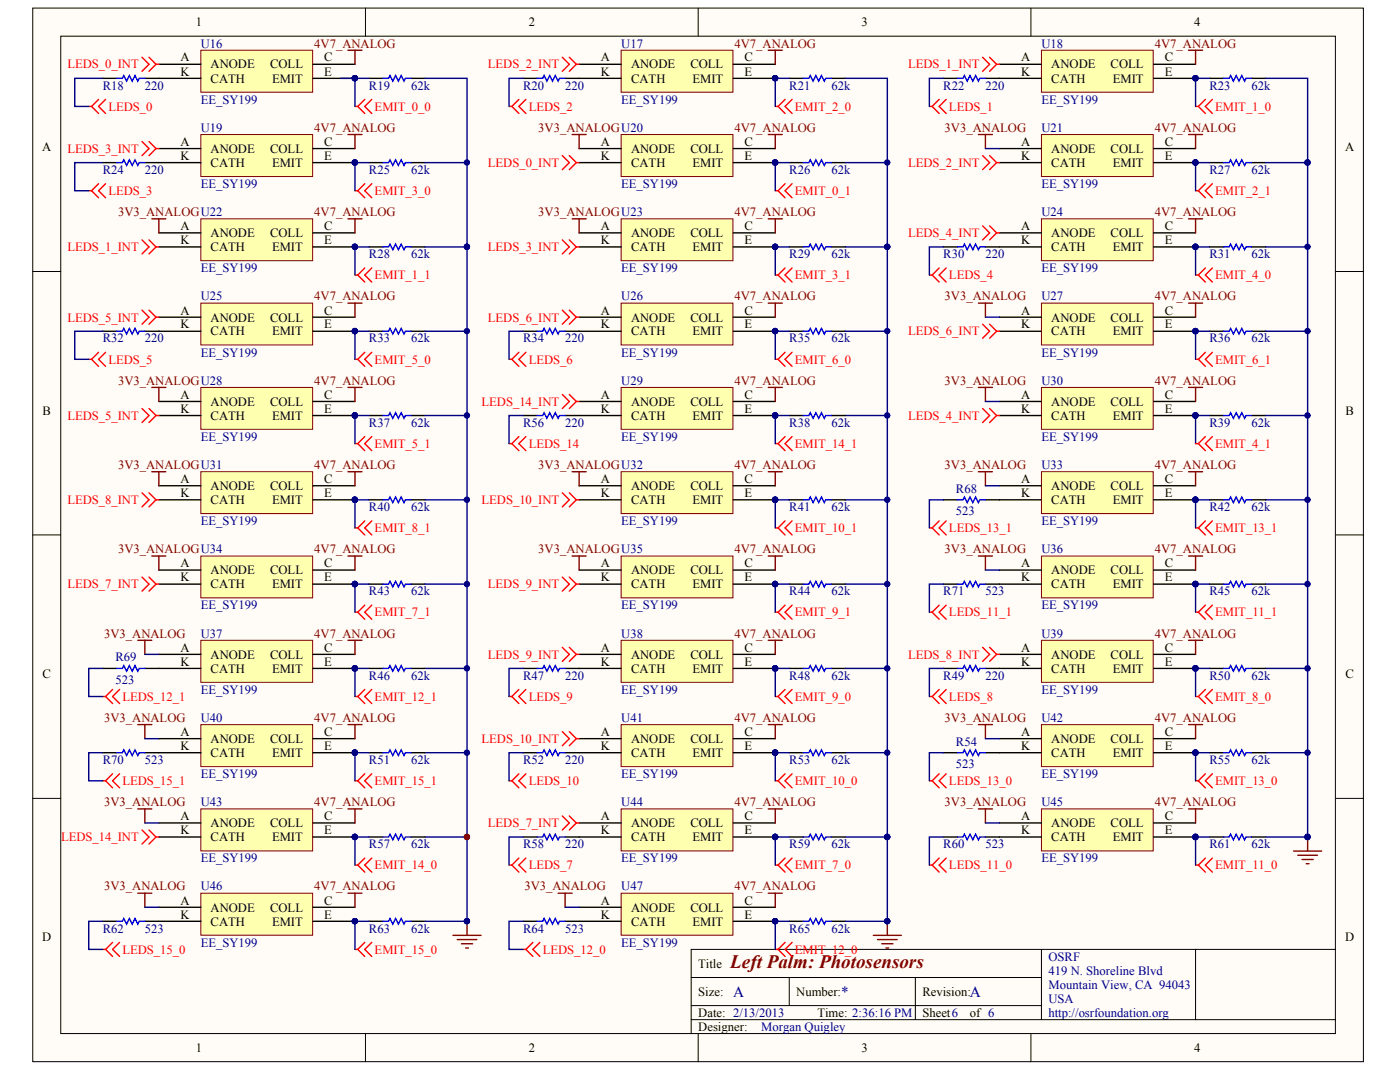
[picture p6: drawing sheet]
<svg xmlns="http://www.w3.org/2000/svg" width="271mm" height="207mm" viewBox="0 0 271 207" stroke-linecap="round" stroke-linejoin="round" font-family="sans-serif">
<defs><g id="words">
<text font-size="3.7" fill="#800000" x="141.3" y="187.1">Left Palm: Photosensors</text>
<g font-size="3" fill="#000080">
<text x="141.9" y="192.7">A</text>
<text x="162.8" y="192.7">*</text>
<text x="187.7" y="192.7">A</text>
</g>
<g font-size="2.4">
<text x="37.9" y="5.1">1</text>
<text x="102.3" y="5.1">2</text>
<text x="166.7" y="5.1">3</text>
<text x="231.1" y="5.1">4</text>
<text x="34.9" y="11.9">A</text>
<text x="62.7" y="11.9">C</text>
<text x="116.3" y="11.9">A</text>
<text x="144.1" y="11.9">C</text>
<text x="197.6" y="11.9">A</text>
<text x="225.4" y="11.9">C</text>
<text x="34.9" y="14.6">K</text>
<text x="40.7" y="16">CATH</text>
<text x="40.7" y="13.2">ANODE</text>
<text x="52.3" y="13.2">COLL</text>
<text x="52.7" y="16">EMIT</text>
<text x="62.7" y="14.6">E</text>
<text x="116.3" y="14.6">K</text>
<text x="122.1" y="16">CATH</text>
<text x="122.1" y="13.2">ANODE</text>
<text x="133.6" y="13.2">COLL</text>
<text x="134" y="16">EMIT</text>
<text x="144.1" y="14.6">E</text>
<text x="197.6" y="14.6">K</text>
<text x="203.5" y="16">CATH</text>
<text x="203.5" y="13.2">ANODE</text>
<text x="214.9" y="13.2">COLL</text>
<text x="215.4" y="16">EMIT</text>
<text x="225.4" y="14.6">E</text>
<text x="8.1" y="29.2">A</text>
<text x="34.9" y="28.2">A</text>
<text x="40.7" y="29.6">ANODE</text>
<text x="52.3" y="29.6">COLL</text>
<text x="62.7" y="28.2">C</text>
<text x="116.3" y="28.2">A</text>
<text x="122.1" y="29.6">ANODE</text>
<text x="133.6" y="29.6">COLL</text>
<text x="144.1" y="28.2">C</text>
<text x="197.6" y="28.2">A</text>
<text x="203.5" y="29.6">ANODE</text>
<text x="214.9" y="29.6">COLL</text>
<text x="225.4" y="28.2">C</text>
<text x="260.3" y="29.2">A</text>
<text x="34.9" y="30.9">K</text>
<text x="40.7" y="32.3">CATH</text>
<text x="52.7" y="32.3">EMIT</text>
<text x="62.7" y="30.9">E</text>
<text x="116.3" y="30.9">K</text>
<text x="122.1" y="32.3">CATH</text>
<text x="134" y="32.3">EMIT</text>
<text x="144.1" y="30.9">E</text>
<text x="197.6" y="30.9">K</text>
<text x="203.5" y="32.3">CATH</text>
<text x="215.4" y="32.3">EMIT</text>
<text x="225.4" y="30.9">E</text>
<text x="34.9" y="47.2">K</text>
<text x="34.9" y="44.5">A</text>
<text x="40.7" y="45.9">ANODE</text>
<text x="52.3" y="45.9">COLL</text>
<text x="62.7" y="47.2">E</text>
<text x="62.7" y="44.5">C</text>
<text x="116.3" y="47.2">K</text>
<text x="116.3" y="44.5">A</text>
<text x="122.1" y="45.9">ANODE</text>
<text x="133.6" y="45.9">COLL</text>
<text x="144.1" y="47.2">E</text>
<text x="144.1" y="44.5">C</text>
<text x="197.6" y="47.2">K</text>
<text x="197.6" y="44.5">A</text>
<text x="203.5" y="45.9">ANODE</text>
<text x="214.9" y="45.9">COLL</text>
<text x="225.4" y="47.2">E</text>
<text x="225.4" y="44.5">C</text>
<text x="40.7" y="48.6">CATH</text>
<text x="52.7" y="48.6">EMIT</text>
<text x="122.1" y="48.6">CATH</text>
<text x="134" y="48.6">EMIT</text>
<text x="203.5" y="48.6">CATH</text>
<text x="215.4" y="48.6">EMIT</text>
<text x="34.9" y="63.5">K</text>
<text x="34.9" y="60.8">A</text>
<text x="40.7" y="64.9">CATH</text>
<text x="40.7" y="62.2">ANODE</text>
<text x="52.3" y="62.2">COLL</text>
<text x="52.7" y="64.9">EMIT</text>
<text x="62.7" y="63.5">E</text>
<text x="62.7" y="60.8">C</text>
<text x="116.3" y="63.5">K</text>
<text x="116.3" y="60.8">A</text>
<text x="122.1" y="64.9">CATH</text>
<text x="122.1" y="62.2">ANODE</text>
<text x="133.6" y="62.2">COLL</text>
<text x="134" y="64.9">EMIT</text>
<text x="144.1" y="63.5">E</text>
<text x="144.1" y="60.8">C</text>
<text x="197.6" y="63.5">K</text>
<text x="197.6" y="60.8">A</text>
<text x="203.5" y="64.9">CATH</text>
<text x="203.5" y="62.2">ANODE</text>
<text x="214.9" y="62.2">COLL</text>
<text x="215.4" y="64.9">EMIT</text>
<text x="225.4" y="63.5">E</text>
<text x="225.4" y="60.8">C</text>
<text x="34.9" y="77.1">A</text>
<text x="62.7" y="77.1">C</text>
<text x="116.3" y="77.1">A</text>
<text x="144.1" y="77.1">C</text>
<text x="197.6" y="77.1">A</text>
<text x="225.4" y="77.1">C</text>
<text x="8.2" y="80.1">B</text>
<text x="34.9" y="79.8">K</text>
<text x="40.7" y="81.2">CATH</text>
<text x="40.7" y="78.5">ANODE</text>
<text x="52.3" y="78.5">COLL</text>
<text x="52.7" y="81.2">EMIT</text>
<text x="62.7" y="79.8">E</text>
<text x="116.3" y="79.8">K</text>
<text x="122.1" y="81.2">CATH</text>
<text x="122.1" y="78.5">ANODE</text>
<text x="133.6" y="78.5">COLL</text>
<text x="134" y="81.2">EMIT</text>
<text x="144.1" y="79.8">E</text>
<text x="197.6" y="79.8">K</text>
<text x="203.5" y="81.2">CATH</text>
<text x="203.5" y="78.5">ANODE</text>
<text x="214.9" y="78.5">COLL</text>
<text x="215.4" y="81.2">EMIT</text>
<text x="225.4" y="79.8">E</text>
<text x="260.4" y="80.1">B</text>
<text x="34.9" y="93.4">A</text>
<text x="40.7" y="94.8">ANODE</text>
<text x="52.3" y="94.8">COLL</text>
<text x="62.7" y="93.4">C</text>
<text x="116.3" y="93.4">A</text>
<text x="122.1" y="94.8">ANODE</text>
<text x="133.6" y="94.8">COLL</text>
<text x="144.1" y="93.4">C</text>
<text x="197.6" y="93.4">A</text>
<text x="203.5" y="94.8">ANODE</text>
<text x="214.9" y="94.8">COLL</text>
<text x="225.4" y="93.4">C</text>
<text x="34.9" y="96.1">K</text>
<text x="40.7" y="97.5">CATH</text>
<text x="52.7" y="97.5">EMIT</text>
<text x="62.7" y="96.1">E</text>
<text x="116.3" y="96.1">K</text>
<text x="122.1" y="97.5">CATH</text>
<text x="134" y="97.5">EMIT</text>
<text x="144.1" y="96.1">E</text>
<text x="197.6" y="96.1">K</text>
<text x="203.5" y="97.5">CATH</text>
<text x="215.4" y="97.5">EMIT</text>
<text x="225.4" y="96.1">E</text>
<text x="34.9" y="112.4">K</text>
<text x="34.9" y="109.7">A</text>
<text x="40.7" y="113.8">CATH</text>
<text x="40.7" y="111">ANODE</text>
<text x="52.3" y="111">COLL</text>
<text x="52.7" y="113.8">EMIT</text>
<text x="62.7" y="112.4">E</text>
<text x="62.7" y="109.7">C</text>
<text x="116.3" y="112.4">K</text>
<text x="116.3" y="109.7">A</text>
<text x="122.1" y="113.8">CATH</text>
<text x="122.1" y="111">ANODE</text>
<text x="133.6" y="111">COLL</text>
<text x="134" y="113.8">EMIT</text>
<text x="144.1" y="112.4">E</text>
<text x="144.1" y="109.7">C</text>
<text x="197.6" y="112.4">K</text>
<text x="197.6" y="109.7">A</text>
<text x="203.5" y="113.8">CATH</text>
<text x="203.5" y="111">ANODE</text>
<text x="214.9" y="111">COLL</text>
<text x="215.4" y="113.8">EMIT</text>
<text x="225.4" y="112.4">E</text>
<text x="225.4" y="109.7">C</text>
<text x="34.9" y="126">A</text>
<text x="62.7" y="126">C</text>
<text x="116.3" y="126">A</text>
<text x="144.1" y="126">C</text>
<text x="197.6" y="126">A</text>
<text x="225.4" y="126">C</text>
<text x="8.2" y="131.1">C</text>
<text x="34.9" y="128.7">K</text>
<text x="40.7" y="130.1">CATH</text>
<text x="40.7" y="127.3">ANODE</text>
<text x="52.3" y="127.3">COLL</text>
<text x="52.7" y="130.1">EMIT</text>
<text x="62.7" y="128.7">E</text>
<text x="116.3" y="128.7">K</text>
<text x="122.1" y="130.1">CATH</text>
<text x="122.1" y="127.3">ANODE</text>
<text x="133.6" y="127.3">COLL</text>
<text x="134" y="130.1">EMIT</text>
<text x="144.1" y="128.7">E</text>
<text x="197.6" y="128.7">K</text>
<text x="203.5" y="130.1">CATH</text>
<text x="203.5" y="127.3">ANODE</text>
<text x="214.9" y="127.3">COLL</text>
<text x="215.4" y="130.1">EMIT</text>
<text x="225.4" y="128.7">E</text>
<text x="260.4" y="131.1">C</text>
<text x="34.9" y="142.3">A</text>
<text x="40.7" y="143.6">ANODE</text>
<text x="52.3" y="143.6">COLL</text>
<text x="62.7" y="142.3">C</text>
<text x="116.3" y="142.3">A</text>
<text x="122.1" y="143.6">ANODE</text>
<text x="133.6" y="143.6">COLL</text>
<text x="144.1" y="142.3">C</text>
<text x="197.6" y="142.3">A</text>
<text x="203.5" y="143.6">ANODE</text>
<text x="214.9" y="143.6">COLL</text>
<text x="225.4" y="142.3">C</text>
<text x="34.9" y="145">K</text>
<text x="40.7" y="146.4">CATH</text>
<text x="52.7" y="146.4">EMIT</text>
<text x="62.7" y="145">E</text>
<text x="116.3" y="145">K</text>
<text x="122.1" y="146.4">CATH</text>
<text x="134" y="146.4">EMIT</text>
<text x="144.1" y="145">E</text>
<text x="197.6" y="145">K</text>
<text x="203.5" y="146.4">CATH</text>
<text x="215.4" y="146.4">EMIT</text>
<text x="225.4" y="145">E</text>
<text x="34.9" y="161.3">K</text>
<text x="34.9" y="158.6">A</text>
<text x="40.7" y="160">ANODE</text>
<text x="52.3" y="160">COLL</text>
<text x="62.7" y="161.3">E</text>
<text x="62.7" y="158.6">C</text>
<text x="116.3" y="161.3">K</text>
<text x="116.3" y="158.6">A</text>
<text x="122.1" y="160">ANODE</text>
<text x="133.6" y="160">COLL</text>
<text x="144.1" y="161.3">E</text>
<text x="144.1" y="158.6">C</text>
<text x="197.6" y="161.3">K</text>
<text x="197.6" y="158.6">A</text>
<text x="203.5" y="160">ANODE</text>
<text x="214.9" y="160">COLL</text>
<text x="225.4" y="161.3">E</text>
<text x="225.4" y="158.6">C</text>
<text x="40.7" y="162.7">CATH</text>
<text x="52.7" y="162.7">EMIT</text>
<text x="122.1" y="162.7">CATH</text>
<text x="134" y="162.7">EMIT</text>
<text x="203.5" y="162.7">CATH</text>
<text x="215.4" y="162.7">EMIT</text>
<text x="34.9" y="177.6">K</text>
<text x="34.9" y="174.9">A</text>
<text x="40.7" y="179">CATH</text>
<text x="40.7" y="176.3">ANODE</text>
<text x="52.3" y="176.3">COLL</text>
<text x="52.7" y="179">EMIT</text>
<text x="62.7" y="177.6">E</text>
<text x="62.7" y="174.9">C</text>
<text x="116.3" y="177.6">K</text>
<text x="116.3" y="174.9">A</text>
<text x="122.1" y="179">CATH</text>
<text x="122.1" y="176.3">ANODE</text>
<text x="133.6" y="176.3">COLL</text>
<text x="134" y="179">EMIT</text>
<text x="144.1" y="177.6">E</text>
<text x="144.1" y="174.9">C</text>
<text x="8.1" y="182">D</text>
<text x="260.3" y="182">D</text>
<text x="135.1" y="187.1">Title</text>
<text x="135.1" y="192.6">Size:</text>
<text x="135.1" y="196.6">Date: 2/13/2013</text>
<text x="154.1" y="192.6">Number:</text>
<text x="158.2" y="196.6">Time: 2:36:16 PM</text>
<text x="178.5" y="192.6">Revision:</text>
<text x="178.5" y="196.6">Sheet6</text>
<text x="187.7" y="196.6">of 6</text>
<text x="37.9" y="203.4">1</text>
<text x="102.3" y="203.4">2</text>
<text x="135.1" y="199.4">Designer:</text>
<text x="166.7" y="203.4">3</text>
<text x="231.1" y="203.4">4</text>
</g>
<g font-size="2.4" fill="#000080">
<text x="38.8" y="9.2">U16</text>
<text x="120.2" y="9.2">U17</text>
<text x="201.6" y="9.2">U18</text>
<text x="19.9" y="17.3">R18</text>
<text x="28" y="17.3">220</text>
<text x="71.4" y="17.3">R19</text>
<text x="79.6" y="17.3">62k</text>
<text x="101.2" y="17.3">R20</text>
<text x="109.4" y="17.3">220</text>
<text x="152.7" y="17.3">R21</text>
<text x="160.9" y="17.3">62k</text>
<text x="182.6" y="17.3">R22</text>
<text x="190.7" y="17.3">220</text>
<text x="234.1" y="17.3">R23</text>
<text x="242.2" y="17.3">62k</text>
<text x="38.8" y="20">EE_SY199</text>
<text x="120.2" y="20">EE_SY199</text>
<text x="201.6" y="20">EE_SY199</text>
<text x="38.8" y="25.5">U19</text>
<text x="201.6" y="25.5">U21</text>
<text x="19.9" y="33.6">R24</text>
<text x="28" y="33.6">220</text>
<text x="71.4" y="33.6">R25</text>
<text x="79.6" y="33.6">62k</text>
<text x="152.7" y="33.6">R26</text>
<text x="160.9" y="33.6">62k</text>
<text x="234.1" y="33.6">R27</text>
<text x="242.2" y="33.6">62k</text>
<text x="38.8" y="36.3">EE_SY199</text>
<text x="120.2" y="36.3">EE_SY199</text>
<text x="201.6" y="36.3">EE_SY199</text>
<text x="201.6" y="41.8">U24</text>
<text x="38.8" y="52.7">EE_SY199</text>
<text x="71.4" y="49.9">R28</text>
<text x="79.6" y="49.9">62k</text>
<text x="120.2" y="52.7">EE_SY199</text>
<text x="152.7" y="49.9">R29</text>
<text x="160.9" y="49.9">62k</text>
<text x="182.6" y="49.9">R30</text>
<text x="190.7" y="49.9">220</text>
<text x="201.6" y="52.7">EE_SY199</text>
<text x="234.1" y="49.9">R31</text>
<text x="242.2" y="49.9">62k</text>
<text x="38.8" y="58.1">U25</text>
<text x="120.2" y="58.1">U26</text>
<text x="201.6" y="58.1">U27</text>
<text x="19.9" y="66.2">R32</text>
<text x="28" y="66.2">220</text>
<text x="38.8" y="69">EE_SY199</text>
<text x="71.4" y="66.2">R33</text>
<text x="79.6" y="66.2">62k</text>
<text x="101.2" y="66.2">R34</text>
<text x="109.4" y="66.2">220</text>
<text x="120.2" y="69">EE_SY199</text>
<text x="152.7" y="66.2">R35</text>
<text x="160.9" y="66.2">62k</text>
<text x="201.6" y="69">EE_SY199</text>
<text x="234.1" y="66.2">R36</text>
<text x="242.2" y="66.2">62k</text>
<text x="120.2" y="74.4">U29</text>
<text x="201.6" y="74.4">U30</text>
<text x="71.4" y="82.5">R37</text>
<text x="79.6" y="82.5">62k</text>
<text x="101.2" y="82.5">R56</text>
<text x="109.4" y="82.5">220</text>
<text x="152.7" y="82.5">R38</text>
<text x="160.9" y="82.5">62k</text>
<text x="234.1" y="82.5">R39</text>
<text x="242.2" y="82.5">62k</text>
<text x="38.8" y="85.3">EE_SY199</text>
<text x="120.2" y="85.3">EE_SY199</text>
<text x="201.6" y="85.3">EE_SY199</text>
<text x="185" y="95.3">R68</text>
<text x="201.6" y="90.7">U33</text>
<text x="38.8" y="101.5">EE_SY199</text>
<text x="71.4" y="98.8">R40</text>
<text x="79.6" y="98.8">62k</text>
<text x="120.2" y="101.5">EE_SY199</text>
<text x="152.7" y="98.8">R41</text>
<text x="160.9" y="98.8">62k</text>
<text x="185" y="99.6">523</text>
<text x="201.6" y="101.5">EE_SY199</text>
<text x="234.1" y="98.8">R42</text>
<text x="242.2" y="98.8">62k</text>
<text x="201.6" y="107">U36</text>
<text x="38.8" y="117.8">EE_SY199</text>
<text x="71.4" y="115.1">R43</text>
<text x="79.6" y="115.1">62k</text>
<text x="120.2" y="117.8">EE_SY199</text>
<text x="152.7" y="115.1">R44</text>
<text x="160.9" y="115.1">62k</text>
<text x="182.6" y="115.1">R71</text>
<text x="190.7" y="115.1">523</text>
<text x="201.6" y="117.8">EE_SY199</text>
<text x="234.1" y="115.1">R45</text>
<text x="242.2" y="115.1">62k</text>
<text x="38.8" y="123.3">U37</text>
<text x="120.2" y="123.3">U38</text>
<text x="201.6" y="123.3">U39</text>
<text x="22.3" y="127.9">R69</text>
<text x="71.4" y="131.4">R46</text>
<text x="79.6" y="131.4">62k</text>
<text x="101.2" y="131.4">R47</text>
<text x="109.4" y="131.4">220</text>
<text x="152.7" y="131.4">R48</text>
<text x="160.9" y="131.4">62k</text>
<text x="182.6" y="131.4">R49</text>
<text x="190.7" y="131.4">220</text>
<text x="234.1" y="131.4">R50</text>
<text x="242.2" y="131.4">62k</text>
<text x="22.3" y="132.2">523</text>
<text x="38.8" y="134.1">EE_SY199</text>
<text x="120.2" y="134.1">EE_SY199</text>
<text x="201.6" y="134.1">EE_SY199</text>
<text x="38.8" y="139.6">U40</text>
<text x="120.2" y="139.6">U41</text>
<text x="201.6" y="139.6">U42</text>
<text x="19.9" y="147.7">R70</text>
<text x="28" y="147.7">523</text>
<text x="71.4" y="147.7">R51</text>
<text x="79.6" y="147.7">62k</text>
<text x="101.2" y="147.7">R52</text>
<text x="109.4" y="147.7">220</text>
<text x="152.7" y="147.7">R53</text>
<text x="160.9" y="147.7">62k</text>
<text x="185" y="148.5">523</text>
<text x="185" y="144.2">R54</text>
<text x="234.1" y="147.7">R55</text>
<text x="242.2" y="147.7">62k</text>
<text x="38.8" y="150.4">EE_SY199</text>
<text x="38.8" y="155.9">U43</text>
<text x="120.2" y="150.4">EE_SY199</text>
<text x="120.2" y="155.9">U44</text>
<text x="201.6" y="150.4">EE_SY199</text>
<text x="201.6" y="155.9">U45</text>
<text x="38.8" y="166.7">EE_SY199</text>
<text x="71.4" y="164">R57</text>
<text x="79.6" y="164">62k</text>
<text x="101.2" y="164">R58</text>
<text x="109.4" y="164">220</text>
<text x="120.2" y="166.7">EE_SY199</text>
<text x="152.7" y="164">R59</text>
<text x="160.9" y="164">62k</text>
<text x="182.6" y="164">R60</text>
<text x="190.7" y="164">523</text>
<text x="201.6" y="166.7">EE_SY199</text>
<text x="234.1" y="164">R61</text>
<text x="242.2" y="164">62k</text>
<text x="38.8" y="172.2">U46</text>
<text x="120.2" y="172.2">U47</text>
<text x="19.9" y="180.3">R62</text>
<text x="28" y="180.3">523</text>
<text x="38.8" y="183.1">EE_SY199</text>
<text x="71.4" y="180.3">R63</text>
<text x="79.6" y="180.3">62k</text>
<text x="101.2" y="180.3">R64</text>
<text x="109.4" y="180.3">523</text>
<text x="120.2" y="183.1">EE_SY199</text>
<text x="152.7" y="180.3">R65</text>
<text x="160.9" y="180.3">62k</text>
<text x="202.9" y="185.8">OSRF</text>
<text x="202.9" y="188.5">419 N. Shoreline Blvd</text>
<text x="202.9" y="191.2">Mountain View, CA 94043</text>
<text x="202.9" y="193.9">USA</text>
<text x="202.9" y="196.6">http://osrfoundation.org</text>
<text x="147.3" y="199.4">Morgan Quigley</text>
</g>
<g font-size="2.4" fill="#800000">
<text x="60.8" y="9.2">4V7_ANALOG</text>
<text x="142.1" y="9.2">4V7_ANALOG</text>
<text x="223.5" y="9.2">4V7_ANALOG</text>
<text x="60.8" y="25.5">4V7_ANALOG</text>
<text x="104.2" y="25.5">3V3_ANALOGU20</text>
<text x="142.1" y="25.5">4V7_ANALOG</text>
<text x="182.8" y="25.5">3V3_ANALOG</text>
<text x="223.5" y="25.5">4V7_ANALOG</text>
<text x="22.8" y="41.8">3V3_ANALOGU22</text>
<text x="60.8" y="41.8">4V7_ANALOG</text>
<text x="104.2" y="41.8">3V3_ANALOGU23</text>
<text x="142.1" y="41.8">4V7_ANALOG</text>
<text x="223.5" y="41.8">4V7_ANALOG</text>
<text x="60.8" y="58.1">4V7_ANALOG</text>
<text x="142.1" y="58.1">4V7_ANALOG</text>
<text x="182.8" y="58.1">3V3_ANALOG</text>
<text x="223.5" y="58.1">4V7_ANALOG</text>
<text x="22.8" y="74.4">3V3_ANALOGU28</text>
<text x="60.8" y="74.4">4V7_ANALOG</text>
<text x="142.1" y="74.4">4V7_ANALOG</text>
<text x="182.8" y="74.4">3V3_ANALOG</text>
<text x="223.5" y="74.4">4V7_ANALOG</text>
<text x="22.8" y="90.7">3V3_ANALOGU31</text>
<text x="60.8" y="90.7">4V7_ANALOG</text>
<text x="104.2" y="90.7">3V3_ANALOGU32</text>
<text x="142.1" y="90.7">4V7_ANALOG</text>
<text x="182.8" y="90.7">3V3_ANALOG</text>
<text x="223.5" y="90.7">4V7_ANALOG</text>
<text x="22.8" y="107">3V3_ANALOGU34</text>
<text x="60.8" y="107">4V7_ANALOG</text>
<text x="104.2" y="107">3V3_ANALOGU35</text>
<text x="142.1" y="107">4V7_ANALOG</text>
<text x="182.8" y="107">3V3_ANALOG</text>
<text x="223.5" y="107">4V7_ANALOG</text>
<text x="20.1" y="123.3">3V3_ANALOG</text>
<text x="60.8" y="123.3">4V7_ANALOG</text>
<text x="142.1" y="123.3">4V7_ANALOG</text>
<text x="223.5" y="123.3">4V7_ANALOG</text>
<text x="20.1" y="139.6">3V3_ANALOG</text>
<text x="60.8" y="139.6">4V7_ANALOG</text>
<text x="142.1" y="139.6">4V7_ANALOG</text>
<text x="182.8" y="139.6">3V3_ANALOG</text>
<text x="223.5" y="139.6">4V7_ANALOG</text>
<text x="20.1" y="155.9">3V3_ANALOG</text>
<text x="60.8" y="155.9">4V7_ANALOG</text>
<text x="142.1" y="155.9">4V7_ANALOG</text>
<text x="182.8" y="155.9">3V3_ANALOG</text>
<text x="223.5" y="155.9">4V7_ANALOG</text>
<text x="20.1" y="172.2">3V3_ANALOG</text>
<text x="60.8" y="172.2">4V7_ANALOG</text>
<text x="101.5" y="172.2">3V3_ANALOG</text>
<text x="142.1" y="172.2">4V7_ANALOG</text>
</g>
<g font-size="2.4" fill="#f00">
<text x="13" y="13.2">LEDS_0_INT</text>
<text x="94.4" y="13.2">LEDS_2_INT</text>
<text x="175.8" y="13.2">LEDS_1_INT</text>
<text x="21" y="21.4">LEDS_0</text>
<text x="72.5" y="21.4">EMIT_0_0</text>
<text x="102.3" y="21.4">LEDS_2</text>
<text x="153.8" y="21.4">EMIT_2_0</text>
<text x="183.6" y="21.4">LEDS_1</text>
<text x="235.2" y="21.4">EMIT_1_0</text>
<text x="13" y="29.6">LEDS_3_INT</text>
<text x="94.4" y="32.3">LEDS_0_INT</text>
<text x="175.8" y="32.3">LEDS_2_INT</text>
<text x="21" y="37.7">LEDS_3</text>
<text x="72.5" y="37.7">EMIT_3_0</text>
<text x="153.8" y="37.7">EMIT_0_1</text>
<text x="235.2" y="37.7">EMIT_2_1</text>
<text x="175.8" y="45.9">LEDS_4_INT</text>
<text x="13" y="48.6">LEDS_1_INT</text>
<text x="94.4" y="48.6">LEDS_3_INT</text>
<text x="72.5" y="54">EMIT_1_1</text>
<text x="153.8" y="54">EMIT_3_1</text>
<text x="183.6" y="54">LEDS_4</text>
<text x="235.2" y="54">EMIT_4_0</text>
<text x="13" y="62.2">LEDS_5_INT</text>
<text x="94.4" y="62.2">LEDS_6_INT</text>
<text x="175.8" y="64.9">LEDS_6_INT</text>
<text x="21" y="70.3">LEDS_5</text>
<text x="72.5" y="70.3">EMIT_5_0</text>
<text x="102.3" y="70.3">LEDS_6</text>
<text x="153.8" y="70.3">EMIT_6_0</text>
<text x="235.2" y="70.3">EMIT_6_1</text>
<text x="13" y="81.2">LEDS_5_INT</text>
<text x="93.2" y="78.5">LEDS_14_INT</text>
<text x="175.8" y="81.2">LEDS_4_INT</text>
<text x="72.5" y="86.6">EMIT_5_1</text>
<text x="102.3" y="86.6">LEDS_14</text>
<text x="153.8" y="86.6">EMIT_14_1</text>
<text x="235.2" y="86.6">EMIT_4_1</text>
<text x="13" y="97.5">LEDS_8_INT</text>
<text x="93.2" y="97.5">LEDS_10_INT</text>
<text x="72.5" y="102.9">EMIT_8_1</text>
<text x="153.8" y="102.9">EMIT_10_1</text>
<text x="183.6" y="102.9">LEDS_13_1</text>
<text x="235.2" y="102.9">EMIT_13_1</text>
<text x="13" y="113.8">LEDS_7_INT</text>
<text x="94.4" y="113.8">LEDS_9_INT</text>
<text x="72.5" y="119.2">EMIT_7_1</text>
<text x="153.8" y="119.2">EMIT_9_1</text>
<text x="183.6" y="119.2">LEDS_11_1</text>
<text x="235.2" y="119.2">EMIT_11_1</text>
<text x="94.4" y="127.3">LEDS_9_INT</text>
<text x="175.8" y="127.3">LEDS_8_INT</text>
<text x="23.7" y="135.5">LEDS_12_1</text>
<text x="72.5" y="135.5">EMIT_12_1</text>
<text x="102.3" y="135.5">LEDS_9</text>
<text x="153.8" y="135.5">EMIT_9_0</text>
<text x="183.6" y="135.5">LEDS_8</text>
<text x="235.2" y="135.5">EMIT_8_0</text>
<text x="93.2" y="143.6">LEDS_10_INT</text>
<text x="23.7" y="151.8">LEDS_15_1</text>
<text x="72.5" y="151.8">EMIT_15_1</text>
<text x="102.3" y="151.8">LEDS_10</text>
<text x="153.8" y="151.8">EMIT_10_0</text>
<text x="183.6" y="151.8">LEDS_13_0</text>
<text x="235.2" y="151.8">EMIT_13_0</text>
<text x="94.4" y="160">LEDS_7_INT</text>
<text x="11.8" y="162.7">LEDS_14_INT</text>
<text x="72.5" y="168.1">EMIT_14_0</text>
<text x="102.3" y="168.1">LEDS_7</text>
<text x="153.8" y="168.1">EMIT_7_0</text>
<text x="183.6" y="168.1">LEDS_11_0</text>
<text x="235.2" y="168.1">EMIT_11_0</text>
<text x="23.7" y="184.4">LEDS_15_0</text>
<text x="72.5" y="184.4">EMIT_15_0</text>
<text x="105" y="184.4">LEDS_12_0</text>
<text x="153.8" y="184.4">EMIT_12_0</text>
</g>
</g></defs>
<g fill="#fffcf8" stroke="#000" stroke-width=".19">
<path d="M6.3 1.6h257.5v203.7h-257.5z"/>
<path d="M11.8 7h246.6v192.8h-246.6z"/>
</g>
<g fill="none" stroke="#000" stroke-width=".19">
<path d="M70.7 1.6v5.4M135.1 1.6v5.4M199.5 1.6v5.4M6.3 52.5h5.5M258.5 52.5h5.4M6.3 103.4h5.5M258.5 103.4h5.4M6.3 154.4h5.5M258.5 154.4h5.4M70.7 199.9v5.4M133.8 189h67.7M133.8 197.2h124.7"/>
<path d="M133.8 194.4h67.7M135.1 199.9v5.4M152.7 189v5.4M177.1 189v8.2M199.5 199.9v5.4M201.5 183.6v13.6M231.4 183.6h-97.6v16.3M258.5 183.6h-27.1v13.6"/>
</g>
<circle cx="90.3" cy="161.8" r=".52" fill="#000080" stroke="#000080" stroke-width=".19"/>
<path d="M38.9 9.7h21.6v8.1h-21.6z" fill="#ffffb0" stroke="#800000" stroke-width=".19"/>
<path d="M30.7 15.1h8.2M30.7 12.4h8.2M60.6 15.1h8.1M60.6 12.4h8.1" fill="none" stroke="#000" stroke-width=".27"/>
<circle cx="68.7" cy="15.1" r=".52" fill="#000080" stroke="#000080" stroke-width=".19"/>
<path d="M38.9 26h21.6v8.1h-21.6z" fill="#ffffb0" stroke="#800000" stroke-width=".19"/>
<path d="M30.7 31.4h8.2M30.7 28.7h8.2M60.6 31.4h8.1M60.6 28.7h8.1" fill="none" stroke="#000" stroke-width=".27"/>
<circle cx="68.7" cy="31.4" r=".52" fill="#000080" stroke="#000080" stroke-width=".19"/>
<path d="M38.9 42.3h21.6v8.1h-21.6z" fill="#ffffb0" stroke="#800000" stroke-width=".19"/>
<path d="M30.7 47.7h8.2M30.7 45h8.2M60.6 47.7h8.1M60.6 45h8.1" fill="none" stroke="#000" stroke-width=".27"/>
<circle cx="68.7" cy="47.7" r=".52" fill="#000080" stroke="#000080" stroke-width=".19"/>
<path d="M38.9 58.6h21.6v8.1h-21.6z" fill="#ffffb0" stroke="#800000" stroke-width=".19"/>
<path d="M30.7 64h8.2M30.7 61.3h8.2M60.6 64h8.1M60.6 61.3h8.1" fill="none" stroke="#000" stroke-width=".27"/>
<circle cx="68.7" cy="64" r=".52" fill="#000080" stroke="#000080" stroke-width=".19"/>
<path d="M38.9 74.9h21.6v8.1h-21.6z" fill="#ffffb0" stroke="#800000" stroke-width=".19"/>
<path d="M30.7 77.6h8.2M60.6 77.6h8.1M30.7 80.3h8.2M60.6 80.3h8.1" fill="none" stroke="#000" stroke-width=".27"/>
<circle cx="68.7" cy="80.3" r=".52" fill="#000080" stroke="#000080" stroke-width=".19"/>
<path d="M38.9 91.2h21.6v8.1h-21.6z" fill="#ffffb0" stroke="#800000" stroke-width=".19"/>
<path d="M30.7 96.6h8.2M30.7 93.9h8.2M60.6 96.6h8.1M60.6 93.9h8.1" fill="none" stroke="#000" stroke-width=".27"/>
<circle cx="68.7" cy="96.6" r=".52" fill="#000080" stroke="#000080" stroke-width=".19"/>
<path d="M38.9 107.5h21.6v8.1h-21.6z" fill="#ffffb0" stroke="#800000" stroke-width=".19"/>
<path d="M30.7 112.9h8.2M30.7 110.2h8.2M60.6 112.9h8.1M60.6 110.2h8.1" fill="none" stroke="#000" stroke-width=".27"/>
<circle cx="68.7" cy="112.9" r=".52" fill="#000080" stroke="#000080" stroke-width=".19"/>
<path d="M38.9 123.8h21.6v8.1h-21.6z" fill="#ffffb0" stroke="#800000" stroke-width=".19"/>
<path d="M30.7 129.2h8.2M30.7 126.5h8.2M60.6 129.2h8.1M60.6 126.5h8.1" fill="none" stroke="#000" stroke-width=".27"/>
<circle cx="68.7" cy="129.2" r=".52" fill="#000080" stroke="#000080" stroke-width=".19"/>
<path d="M38.9 140.1h21.6v8.1h-21.6z" fill="#ffffb0" stroke="#800000" stroke-width=".19"/>
<path d="M30.7 145.5h8.2M30.7 142.8h8.2M60.6 145.5h8.1M60.6 142.8h8.1" fill="none" stroke="#000" stroke-width=".27"/>
<circle cx="68.7" cy="145.5" r=".52" fill="#000080" stroke="#000080" stroke-width=".19"/>
<path d="M38.9 156.4h21.6v8.1h-21.6z" fill="#ffffb0" stroke="#800000" stroke-width=".19"/>
<path d="M30.7 159.1h8.2M60.6 159.1h8.1M30.7 161.8h8.2M60.6 161.8h8.1" fill="none" stroke="#000" stroke-width=".27"/>
<circle cx="68.7" cy="161.8" r=".52" fill="#000080" stroke="#000080" stroke-width=".19"/>
<path d="M120.2 9.7h21.6v8.1h-21.6z" fill="#ffffb0" stroke="#800000" stroke-width=".19"/>
<path d="M112.1 15.1h8.1M112.1 12.4h8.1M141.9 15.1h8.1M141.9 12.4h8.1" fill="none" stroke="#000" stroke-width=".27"/>
<circle cx="150" cy="15.1" r=".52" fill="#000080" stroke="#000080" stroke-width=".19"/>
<path d="M120.2 26h21.6v8.1h-21.6z" fill="#ffffb0" stroke="#800000" stroke-width=".19"/>
<path d="M112.1 31.4h8.1M112.1 28.7h8.1M141.9 31.4h8.1M141.9 28.7h8.1" fill="none" stroke="#000" stroke-width=".27"/>
<circle cx="150" cy="31.4" r=".52" fill="#000080" stroke="#000080" stroke-width=".19"/>
<path d="M120.2 42.3h21.6v8.1h-21.6z" fill="#ffffb0" stroke="#800000" stroke-width=".19"/>
<path d="M112.1 47.7h8.1M112.1 45h8.1M141.9 47.7h8.1M141.9 45h8.1" fill="none" stroke="#000" stroke-width=".27"/>
<circle cx="150" cy="47.7" r=".52" fill="#000080" stroke="#000080" stroke-width=".19"/>
<path d="M120.2 58.6h21.6v8.1h-21.6z" fill="#ffffb0" stroke="#800000" stroke-width=".19"/>
<path d="M112.1 64h8.1M112.1 61.3h8.1M141.9 64h8.1M141.9 61.3h8.1" fill="none" stroke="#000" stroke-width=".27"/>
<circle cx="150" cy="64" r=".52" fill="#000080" stroke="#000080" stroke-width=".19"/>
<path d="M120.2 74.9h21.6v8.1h-21.6z" fill="#ffffb0" stroke="#800000" stroke-width=".19"/>
<path d="M112.1 77.6h8.1M141.9 77.6h8.1M112.1 80.3h8.1M141.9 80.3h8.1" fill="none" stroke="#000" stroke-width=".27"/>
<circle cx="150" cy="80.3" r=".52" fill="#000080" stroke="#000080" stroke-width=".19"/>
<path d="M120.2 91.2h21.6v8.1h-21.6z" fill="#ffffb0" stroke="#800000" stroke-width=".19"/>
<path d="M112.1 96.6h8.1M112.1 93.9h8.1M141.9 96.6h8.1M141.9 93.9h8.1" fill="none" stroke="#000" stroke-width=".27"/>
<circle cx="150" cy="96.6" r=".52" fill="#000080" stroke="#000080" stroke-width=".19"/>
<path d="M120.2 107.5h21.6v8.1h-21.6z" fill="#ffffb0" stroke="#800000" stroke-width=".19"/>
<path d="M112.1 112.9h8.1M112.1 110.2h8.1M141.9 112.9h8.1M141.9 110.2h8.1" fill="none" stroke="#000" stroke-width=".27"/>
<circle cx="150" cy="112.9" r=".52" fill="#000080" stroke="#000080" stroke-width=".19"/>
<path d="M120.2 123.8h21.6v8.1h-21.6z" fill="#ffffb0" stroke="#800000" stroke-width=".19"/>
<path d="M112.1 129.2h8.1M112.1 126.5h8.1M141.9 129.2h8.1M141.9 126.5h8.1" fill="none" stroke="#000" stroke-width=".27"/>
<circle cx="150" cy="129.2" r=".52" fill="#000080" stroke="#000080" stroke-width=".19"/>
<path d="M120.2 140.1h21.6v8.1h-21.6z" fill="#ffffb0" stroke="#800000" stroke-width=".19"/>
<path d="M112.1 145.5h8.1M112.1 142.8h8.1M141.9 145.5h8.1M141.9 142.8h8.1" fill="none" stroke="#000" stroke-width=".27"/>
<circle cx="150" cy="145.5" r=".52" fill="#000080" stroke="#000080" stroke-width=".19"/>
<path d="M120.2 156.4h21.6v8.1h-21.6z" fill="#ffffb0" stroke="#800000" stroke-width=".19"/>
<path d="M112.1 159.1h8.1M141.9 159.1h8.1M112.1 161.8h8.1M141.9 161.8h8.1" fill="none" stroke="#000" stroke-width=".27"/>
<circle cx="150" cy="161.8" r=".52" fill="#000080" stroke="#000080" stroke-width=".19"/>
<path d="M201.5 9.7h21.7v8.1h-21.7z" fill="#ffffb0" stroke="#800000" stroke-width=".19"/>
<path d="M193.4 15.1h8.1M193.4 12.4h8.1M223.2 15.1h8.2M223.2 12.4h8.2" fill="none" stroke="#000" stroke-width=".27"/>
<circle cx="231.3" cy="15.1" r=".52" fill="#000080" stroke="#000080" stroke-width=".19"/>
<path d="M201.5 26h21.7v8.1h-21.7z" fill="#ffffb0" stroke="#800000" stroke-width=".19"/>
<path d="M193.4 31.4h8.1M193.4 28.7h8.1M223.2 31.4h8.2M223.2 28.7h8.2" fill="none" stroke="#000" stroke-width=".27"/>
<circle cx="231.3" cy="31.4" r=".52" fill="#000080" stroke="#000080" stroke-width=".19"/>
<path d="M201.5 42.3h21.7v8.1h-21.7z" fill="#ffffb0" stroke="#800000" stroke-width=".19"/>
<path d="M193.4 47.7h8.1M193.4 45h8.1M223.2 47.7h8.2M223.2 45h8.2" fill="none" stroke="#000" stroke-width=".27"/>
<circle cx="231.3" cy="47.7" r=".52" fill="#000080" stroke="#000080" stroke-width=".19"/>
<path d="M201.5 58.6h21.7v8.1h-21.7z" fill="#ffffb0" stroke="#800000" stroke-width=".19"/>
<path d="M193.4 64h8.1M193.4 61.3h8.1M223.2 64h8.2M223.2 61.3h8.2" fill="none" stroke="#000" stroke-width=".27"/>
<circle cx="231.3" cy="64" r=".52" fill="#000080" stroke="#000080" stroke-width=".19"/>
<path d="M201.5 74.9h21.7v8.1h-21.7z" fill="#ffffb0" stroke="#800000" stroke-width=".19"/>
<path d="M193.4 77.6h8.1M223.2 77.6h8.2M193.4 80.3h8.1M223.2 80.3h8.2" fill="none" stroke="#000" stroke-width=".27"/>
<circle cx="231.3" cy="80.3" r=".52" fill="#000080" stroke="#000080" stroke-width=".19"/>
<path d="M201.5 91.2h21.7v8.1h-21.7z" fill="#ffffb0" stroke="#800000" stroke-width=".19"/>
<path d="M193.4 96.6h8.1M193.4 93.9h8.1M223.2 96.6h8.2M223.2 93.9h8.2" fill="none" stroke="#000" stroke-width=".27"/>
<circle cx="231.3" cy="96.6" r=".52" fill="#000080" stroke="#000080" stroke-width=".19"/>
<path d="M201.5 107.5h21.7v8.1h-21.7z" fill="#ffffb0" stroke="#800000" stroke-width=".19"/>
<path d="M193.4 112.9h8.1M193.4 110.2h8.1M223.2 112.9h8.2M223.2 110.2h8.2" fill="none" stroke="#000" stroke-width=".27"/>
<circle cx="231.3" cy="112.9" r=".52" fill="#000080" stroke="#000080" stroke-width=".19"/>
<path d="M201.5 123.8h21.7v8.1h-21.7z" fill="#ffffb0" stroke="#800000" stroke-width=".19"/>
<path d="M193.4 129.2h8.1M193.4 126.5h8.1M223.2 129.2h8.2M223.2 126.5h8.2" fill="none" stroke="#000" stroke-width=".27"/>
<circle cx="231.3" cy="129.2" r=".52" fill="#000080" stroke="#000080" stroke-width=".19"/>
<path d="M201.5 140.1h21.7v8.1h-21.7z" fill="#ffffb0" stroke="#800000" stroke-width=".19"/>
<path d="M193.4 145.5h8.1M193.4 142.8h8.1M223.2 145.5h8.2M223.2 142.8h8.2" fill="none" stroke="#000" stroke-width=".27"/>
<circle cx="231.3" cy="145.5" r=".52" fill="#000080" stroke="#000080" stroke-width=".19"/>
<path d="M201.5 156.4h21.7v8.1h-21.7z" fill="#ffffb0" stroke="#800000" stroke-width=".19"/>
<path d="M193.4 159.1h8.1M223.2 159.1h8.2M193.4 161.8h8.1M223.2 161.8h8.2" fill="none" stroke="#000" stroke-width=".27"/>
<circle cx="231.3" cy="161.8" r=".52" fill="#000080" stroke="#000080" stroke-width=".19"/>
<path d="M38.9 172.7h21.6v8.1h-21.6z" fill="#ffffb0" stroke="#800000" stroke-width=".19"/>
<path d="M30.7 178.1h8.2M30.7 175.4h8.2M60.6 178.1h8.1M60.6 175.4h8.1" fill="none" stroke="#000" stroke-width=".27"/>
<circle cx="68.7" cy="178.1" r=".52" fill="#000080" stroke="#000080" stroke-width=".19"/>
<path d="M120.2 172.7h21.6v8.1h-21.6z" fill="#ffffb0" stroke="#800000" stroke-width=".19"/>
<g fill="none" stroke="#000" stroke-width=".27">
<path d="M19.9 15.1h2.7M28 15.1h2.7M71.4 15.1h2.7M79.5 15.1h2.7M101.2 15.1h2.7M109.4 15.1h2.7M152.7 15.1h2.8M160.9 15.1h2.7M182.6 15.1h2.7M190.7 15.1h2.7M234.1 15.1h2.7M242.2 15.1h2.7"/>
<path d="M19.9 31.4h2.7M28 31.4h2.7M71.4 31.4h2.7M79.5 31.4h2.7M152.7 31.4h2.8M160.9 31.4h2.7M234.1 31.4h2.7M242.2 31.4h2.7M71.4 47.7h2.7M79.5 47.7h2.7M152.7 47.7h2.8M160.9 47.7h2.7"/>
<path d="M182.6 47.7h2.7M190.7 47.7h2.7M234.1 47.7h2.7M242.2 47.7h2.7M19.9 64h2.7M28 64h2.7M71.4 64h2.7M79.5 64h2.7M101.2 64h2.7M109.4 64h2.7M152.7 64h2.8M160.9 64h2.7"/>
<path d="M234.1 64h2.7M242.2 64h2.7M71.4 80.3h2.7M71.4 96.6h2.7M79.5 80.3h2.7M79.5 96.6h2.7M101.2 80.3h2.7M109.4 80.3h2.7M152.7 80.3h2.8M152.7 96.6h2.8M160.9 80.3h2.7M160.9 96.6h2.7"/>
<path d="M182.6 96.6h2.7M190.7 96.6h2.7M234.1 80.3h2.7M234.1 96.6h2.7M242.2 80.3h2.7M242.2 96.6h2.7M71.4 112.9h2.7M79.5 112.9h2.7M152.7 112.9h2.8M160.9 112.9h2.7M182.6 112.9h2.7M190.7 112.9h2.7"/>
<path d="M234.1 112.9h2.7M242.2 112.9h2.7M19.9 129.2h2.7M28 129.2h2.7M71.4 129.2h2.7M79.5 129.2h2.7M101.2 129.2h2.7M109.4 129.2h2.7M152.7 129.2h2.8M160.9 129.2h2.7M182.6 129.2h2.7M190.7 129.2h2.7"/>
<path d="M234.1 129.2h2.7M242.2 129.2h2.7M19.9 145.5h2.7M28 145.5h2.7M71.4 145.5h2.7M79.5 145.5h2.7M101.2 145.5h2.7M109.4 145.5h2.7M152.7 145.5h2.8M160.9 145.5h2.7M182.6 145.5h2.7M190.7 145.5h2.7"/>
<path d="M234.1 145.5h2.7M242.2 145.5h2.7M19.9 178.1h2.7M28 178.1h2.7M71.4 178.1h2.7M71.4 161.8h2.7M79.5 178.1h2.7M79.5 161.8h2.7M101.2 178.1h2.7M101.2 161.8h2.7M109.4 178.1h10.8M109.4 161.8h2.7"/>
<path d="M112.1 175.4h8.1M141.9 178.1h8.1M141.9 175.4h8.1M152.7 178.1h2.8M152.7 161.8h2.8M160.9 178.1h2.7M160.9 161.8h2.7M182.6 161.8h2.7M190.7 161.8h2.7M234.1 161.8h2.7M242.2 161.8h2.7"/>
</g>
<g fill="#000080" stroke="#000080" stroke-width=".19">
<circle cx="150" cy="178.1" r=".52"/>
<circle cx="90.4" cy="47.7" r=".52"/>
<circle cx="68.7" cy="15.1" r=".52"/>
<circle cx="90.4" cy="31.4" r=".52"/>
<circle cx="171.7" cy="47.7" r=".52"/>
<circle cx="171.7" cy="31.4" r=".52"/>
<circle cx="68.7" cy="31.4" r=".52"/>
<circle cx="68.7" cy="47.7" r=".52"/>
<circle cx="150" cy="47.7" r=".52"/>
<circle cx="150" cy="31.4" r=".52"/>
<circle cx="150" cy="15.1" r=".52"/>
<circle cx="231.3" cy="15.1" r=".52"/>
<circle cx="231.3" cy="31.4" r=".52"/>
<circle cx="253" cy="161.8" r=".52"/>
<circle cx="253" cy="47.7" r=".52"/>
<circle cx="253" cy="80.3" r=".52"/>
<circle cx="231.3" cy="80.3" r=".52"/>
<circle cx="253" cy="64" r=".52"/>
<circle cx="90.4" cy="178.1" r=".52"/>
<circle cx="231.3" cy="47.7" r=".52"/>
<circle cx="253" cy="31.4" r=".52"/>
<circle cx="231.3" cy="64" r=".52"/>
<circle cx="171.7" cy="64" r=".52"/>
<circle cx="90.4" cy="64" r=".52"/>
<circle cx="90.3" cy="80.3" r=".52"/>
<circle cx="150" cy="64" r=".52"/>
<circle cx="68.7" cy="64" r=".52"/>
<circle cx="68.7" cy="80.3" r=".52"/>
<circle cx="90.3" cy="112.9" r=".52"/>
<circle cx="90.3" cy="96.6" r=".52"/>
<circle cx="171.7" cy="161.8" r=".52"/>
<circle cx="90.3" cy="129.2" r=".52"/>
<circle cx="68.7" cy="129.2" r=".52"/>
<circle cx="90.3" cy="145.5" r=".52"/>
<circle cx="171.7" cy="145.5" r=".52"/>
<circle cx="171.7" cy="112.9" r=".52"/>
<circle cx="171.7" cy="96.6" r=".52"/>
<circle cx="171.7" cy="80.3" r=".52"/>
<circle cx="253" cy="96.6" r=".52"/>
<circle cx="253" cy="112.9" r=".52"/>
<circle cx="253" cy="129.2" r=".52"/>
<circle cx="253" cy="145.5" r=".52"/>
<circle cx="171.7" cy="178.1" r=".52"/>
<circle cx="68.7" cy="112.9" r=".52"/>
<circle cx="150" cy="161.8" r=".52"/>
<circle cx="68.7" cy="96.6" r=".52"/>
<circle cx="68.7" cy="145.5" r=".52"/>
<circle cx="68.7" cy="161.8" r=".52"/>
<circle cx="68.7" cy="178.1" r=".52"/>
<circle cx="150" cy="145.5" r=".52"/>
<circle cx="150" cy="129.2" r=".52"/>
<circle cx="150" cy="112.9" r=".52"/>
<circle cx="150" cy="96.6" r=".52"/>
<circle cx="150" cy="80.3" r=".52"/>
<circle cx="231.3" cy="96.6" r=".52"/>
<circle cx="231.3" cy="112.9" r=".52"/>
<circle cx="231.3" cy="129.2" r=".52"/>
<circle cx="231.3" cy="145.5" r=".52"/>
<circle cx="231.3" cy="161.8" r=".52"/>
<circle cx="171.7" cy="129.2" r=".52"/>
</g>
<g fill="none" stroke="#800000" stroke-width=".27">
<path d="M67.3 9.7h2.7M68.7 9.7v2.7M148.7 9.7h2.7M150 9.7v2.7M230 9.7h2.7M231.4 9.7v2.7M67.3 26h2.7M68.7 26v2.7M110.7 26h2.7M112.1 26v2.7M148.7 26h2.7M150 26v2.7"/>
<path d="M189.3 26h2.8M190.7 26v2.7M230 26h2.7M231.4 26v2.7M29.4 42.3h2.7M30.7 42.3v2.7M67.3 42.3h2.7M67.3 58.6h2.7M68.7 42.3v2.7M68.7 58.6v2.7M110.7 42.3h2.7M112.1 42.3v2.7"/>
<path d="M148.7 42.3h2.7M148.7 58.6h2.7M150 42.3v2.7M150 58.6v2.7M189.3 58.6h2.8M190.7 58.6v2.7M230 42.3h2.7M230 58.6h2.7M231.4 42.3v2.7M231.4 58.6v2.7M29.4 74.9h2.7M30.7 74.9v2.7"/>
<path d="M67.3 74.9h2.7M68.7 74.9v2.7M148.7 74.9h2.7M150 74.9v2.7M189.3 74.9h2.8M190.7 74.9v2.7M230 74.9h2.7M231.4 74.9v2.7M29.4 91.2h2.7M30.7 91.2v2.7M67.3 91.2h2.7M68.7 91.2v2.7"/>
<path d="M110.7 91.2h2.7M112.1 91.2v2.7M148.7 91.2h2.7M150 91.2v2.7M189.3 91.2h2.8M190.7 91.2v2.7M230 91.2h2.7M231.4 91.2v2.7M29.4 107.5h2.7M30.7 107.5v2.7M67.3 107.5h2.7M68.7 107.5v2.7"/>
<path d="M110.7 107.5h2.7M112.1 107.5v2.7M148.7 107.5h2.7M150 107.5v2.7M189.3 107.5h2.8M190.7 107.5v2.7M230 107.5h2.7M231.4 107.5v2.7M26.7 123.8h2.7M28 123.8v2.7M67.3 123.8h2.7M68.7 123.8v2.7"/>
<path d="M148.7 123.8h2.7M150 123.8v2.7M230 123.8h2.7M231.4 123.8v2.7M26.7 140.1h2.7M26.7 156.4h2.7M28 140.1v2.7M28 156.4v2.7M67.3 140.1h2.7M67.3 156.4h2.7M68.7 140.1v2.7M68.7 156.4v2.7"/>
<path d="M148.7 140.1h2.7M148.7 156.4h2.7M150 140.1v2.7M150 156.4v2.7M189.3 140.1h2.8M189.3 156.4h2.8M190.7 140.1v2.7M190.7 156.4v2.7M230 140.1h2.7M230 156.4h2.7M231.4 140.1v2.7M231.4 156.4v2.7"/>
<path d="M26.7 172.7h2.7M28 172.7v2.7M67.3 172.7h2.7M68.7 172.7v2.7M90.4 178.1v2.8M108 172.7h2.7M109.4 172.7v2.7M148.7 172.7h2.7M150 172.7v2.7M171.7 178.1v2.8M250.3 164.6h5.5M251.2 165.4h3.8"/>
<path d="M252 166.2h2.1M252.8 167h.5M253.1 161.8v2.8M87.7 180.9h5.4M88.5 181.7h3.8M89.3 182.5h2.2M90.1 183.3h.6M169 180.9h5.4M169.8 181.7h3.8M170.6 182.5h2.2M171.5 183.3h.5"/>
</g>
<g fill="none" stroke="#f00" stroke-width=".27">
<path d="M19.1 19.2l-1.4 1.4M20.4 19.2l-1.3 1.4 1.3 1.3M27.5 11.1l1.3 1.3-1.3 1.4M28.8 11.1l1.4 1.3M30.2 12.4l-1.4 1.4M30.2 12.4h.5M70.6 19.2l-1.4 1.4M71.9 19.2l-1.3 1.4 1.3 1.3M100.4 19.2l-1.3 1.4M101.8 19.2l-1.4 1.4 1.4 1.3M108.8 11.1l1.4 1.3-1.4 1.4M110.2 11.1l1.3 1.3"/>
<path d="M111.5 12.4h.6M111.5 12.4l-1.3 1.4M151.9 19.2l-1.3 1.4M153.3 19.2l-1.4 1.4 1.4 1.3M181.8 19.2l-1.4 1.4M183.1 19.2l-1.3 1.4 1.3 1.3M190.2 11.1l1.3 1.3-1.3 1.4M191.5 11.1l1.4 1.3M192.9 12.4h.5M192.9 12.4l-1.4 1.4M233.3 19.2l-1.4 1.4M234.6 19.2l-1.3 1.4 1.3 1.3"/>
<path d="M17.2 20.6h.5M17.2 36.9h.5M17.7 20.6l1.4 1.3M17.7 36.9l1.4 1.3M19.1 35.5l-1.4 1.4M20.4 35.5l-1.3 1.4 1.3 1.3M27.5 27.4l1.3 1.3-1.3 1.4M28.8 27.4l1.4 1.3M30.2 28.7l-1.4 1.4M30.2 28.7h.5M68.7 20.6h.5M68.7 36.9h.5"/>
<path d="M69.2 20.6l1.4 1.3M69.2 36.9l1.4 1.3M70.6 35.5l-1.4 1.4M71.9 35.5l-1.3 1.4 1.3 1.3M98.5 20.6h.6M99.1 20.6l1.3 1.3M108.8 30.1l1.4 1.3-1.4 1.4M110.2 30.1l1.3 1.3M111.5 31.4l-1.3 1.4M111.5 31.4h.6M150 20.6h.6M150 36.9h.6"/>
<path d="M150.6 36.9l1.3 1.3M150.6 20.6l1.3 1.3M151.9 35.5l-1.3 1.4M153.3 35.5l-1.4 1.4 1.4 1.3M179.9 20.6h.5M180.4 20.6l1.4 1.3M190.2 30.1l1.3 1.3-1.3 1.4M191.5 30.1l1.4 1.3M192.9 31.4h.5M192.9 31.4l-1.4 1.4M231.4 20.6h.5M231.4 36.9h.5"/>
<path d="M231.9 20.6l1.4 1.3M231.9 36.9l1.4 1.3M233.3 35.5l-1.4 1.4M234.6 35.5l-1.3 1.4 1.3 1.3M27.5 46.4l1.3 1.3-1.3 1.4M27.5 60l1.3 1.3-1.3 1.4M28.8 46.4l1.4 1.3M28.8 60l1.4 1.3M30.2 47.7l-1.4 1.4M30.2 47.7h.5M68.7 53.2h.5M69.2 53.2l1.4 1.3"/>
<path d="M70.6 51.8l-1.4 1.4M71.9 51.8l-1.3 1.4 1.3 1.3M108.8 46.4l1.4 1.3-1.4 1.4M108.8 60l1.4 1.3-1.4 1.4M110.2 46.4l1.3 1.3M110.2 60l1.3 1.3M111.5 47.7h.6M111.5 47.7l-1.3 1.4M150 53.2h.6M150.6 53.2l1.3 1.3M151.9 51.8l-1.3 1.4M153.3 51.8l-1.4 1.4 1.4 1.3"/>
<path d="M179.9 53.2h.5M180.4 53.2l1.4 1.3M181.8 51.8l-1.4 1.4M183.1 51.8l-1.3 1.4 1.3 1.3M190.2 43.7l1.3 1.3-1.3 1.4M191.5 43.7l1.4 1.3M192.9 45l-1.4 1.4M192.9 45h.5M231.4 53.2h.5M231.9 53.2l1.4 1.3M233.3 51.8l-1.4 1.4M234.6 51.8l-1.3 1.4 1.3 1.3"/>
<path d="M17.2 69.5h.5M17.7 69.5l1.4 1.3M19.1 68.1l-1.4 1.4M20.4 68.1l-1.3 1.4 1.3 1.3M27.5 79l1.3 1.3-1.3 1.4M28.8 79l1.4 1.3M30.2 61.3h.5M30.2 61.3l-1.4 1.4M68.7 69.5h.5M69.2 69.5l1.4 1.3M70.6 68.1l-1.4 1.4M71.9 68.1l-1.3 1.4 1.3 1.3"/>
<path d="M98.5 69.5h.6M99.1 69.5l1.3 1.3M100.4 68.1l-1.3 1.4M101.8 68.1l-1.4 1.4 1.4 1.3M108.8 76.3l1.4 1.3-1.4 1.4M110.2 76.3l1.3 1.3M111.5 61.3l-1.3 1.4M111.5 61.3h.6M111.5 77.6l-1.3 1.4M111.5 77.6h.6M150 69.5h.6M150.6 69.5l1.3 1.3"/>
<path d="M151.9 68.1l-1.3 1.4M153.3 68.1l-1.4 1.4 1.4 1.3M190.2 79l1.3 1.3-1.3 1.4M190.2 62.7l1.3 1.3-1.3 1.4M191.5 79l1.4 1.3M191.5 62.7l1.4 1.3M192.9 64l-1.4 1.4M192.9 64h.5M231.4 69.5h.5M231.9 69.5l1.4 1.3M233.3 68.1l-1.4 1.4M234.6 68.1l-1.3 1.4 1.3 1.3"/>
<path d="M27.5 95.3l1.3 1.3-1.3 1.4M28.8 95.3l1.4 1.3M30.2 80.3h.5M30.2 80.3l-1.4 1.4M30.2 96.6l-1.4 1.4M30.2 96.6h.5M68.7 85.8h.5M69.2 85.8l1.4 1.3M70.6 84.4l-1.4 1.4M71.9 84.4l-1.3 1.4 1.3 1.3M98.5 85.8h.6M99.1 85.8l1.3 1.3"/>
<path d="M100.4 84.4l-1.3 1.4M101.8 84.4l-1.4 1.4 1.4 1.3M108.8 95.3l1.4 1.3-1.4 1.4M110.2 95.3l1.3 1.3M111.5 96.6h.6M111.5 96.6l-1.3 1.4M150 85.8h.6M150.6 85.8l1.3 1.3M151.9 84.4l-1.3 1.4M153.3 84.4l-1.4 1.4 1.4 1.3M192.9 80.3l-1.4 1.4M192.9 80.3h.5"/>
<path d="M231.4 85.8h.5M231.9 85.8l1.4 1.3M233.3 84.4l-1.4 1.4M234.6 84.4l-1.3 1.4 1.3 1.3M27.5 111.6l1.3 1.3-1.3 1.4M28.8 111.6l1.4 1.3M30.2 112.9l-1.4 1.4M30.2 112.9h.5M68.7 118.4h.5M68.7 102.1h.5M69.2 118.4l1.4 1.3M69.2 102.1l1.4 1.3"/>
<path d="M70.6 117l-1.4 1.4M70.6 100.7l-1.4 1.4M71.9 117l-1.3 1.4 1.3 1.3M71.9 100.7l-1.3 1.4 1.3 1.3M108.8 111.6l1.4 1.3-1.4 1.4M110.2 111.6l1.3 1.3M111.5 112.9h.6M111.5 112.9l-1.3 1.4M150 118.4h.6M150 102.1h.6M150.6 118.4l1.3 1.3M150.6 102.1l1.3 1.3"/>
<path d="M151.9 117l-1.3 1.4M151.9 100.7l-1.3 1.4M153.3 117l-1.4 1.4 1.4 1.3M153.3 100.7l-1.4 1.4 1.4 1.3M179.9 118.4h.5M179.9 102.1h.5M180.4 118.4l1.4 1.3M180.4 102.1l1.4 1.3M181.8 100.7l-1.4 1.4M181.8 117l-1.4 1.4M183.1 117l-1.3 1.4 1.3 1.3M183.1 100.7l-1.3 1.4 1.3 1.3"/>
<path d="M231.4 118.4h.5M231.4 102.1h.5M231.9 102.1l1.4 1.3M231.9 118.4l1.4 1.3M233.3 100.7l-1.4 1.4M233.3 117l-1.4 1.4M234.6 100.7l-1.3 1.4 1.3 1.3M234.6 117l-1.3 1.4 1.3 1.3M19.9 134.7h.5M20.4 134.7l1.4 1.3M21.8 133.3l-1.4 1.4M23.1 133.3l-1.3 1.4 1.3 1.3"/>
<path d="M68.7 134.7h.5M69.2 134.7l1.4 1.3M70.6 133.3l-1.4 1.4M71.9 133.3l-1.3 1.4 1.3 1.3M98.5 134.7h.6M99.1 134.7l1.3 1.3M100.4 133.3l-1.3 1.4M101.8 133.3l-1.4 1.4 1.4 1.3M108.8 125.2l1.4 1.3-1.4 1.4M110.2 125.2l1.3 1.3M111.5 126.5h.6M111.5 126.5l-1.3 1.4"/>
<path d="M150 134.7h.6M150.6 134.7l1.3 1.3M151.9 133.3l-1.3 1.4M153.3 133.3l-1.4 1.4 1.4 1.3M179.9 134.7h.5M180.4 134.7l1.4 1.3M181.8 133.3l-1.4 1.4M183.1 133.3l-1.3 1.4 1.3 1.3M190.2 125.2l1.3 1.3-1.3 1.4M191.5 125.2l1.4 1.3M192.9 126.5l-1.4 1.4M192.9 126.5h.5"/>
<path d="M231.4 134.7h.5M231.9 134.7l1.4 1.3M233.3 133.3l-1.4 1.4M234.6 133.3l-1.3 1.4 1.3 1.3M19.9 151h.5M20.4 151l1.4 1.3M21.8 149.6l-1.4 1.4M23.1 149.6l-1.3 1.4 1.3 1.3M68.7 151h.5M69.2 151l1.4 1.3M70.6 149.6l-1.4 1.4M71.9 149.6l-1.3 1.4 1.3 1.3"/>
<path d="M98.5 151h.6M99.1 151l1.3 1.3M100.4 149.6l-1.3 1.4M101.8 149.6l-1.4 1.4 1.4 1.3M108.8 157.8l1.4 1.3-1.4 1.4M108.8 141.5l1.4 1.3-1.4 1.4M110.2 157.8l1.3 1.3M110.2 141.5l1.3 1.3M111.5 159.1l-1.3 1.4M111.5 159.1h.6M111.5 142.8l-1.3 1.4M111.5 142.8h.6"/>
<path d="M150 151h.6M150.6 151l1.3 1.3M151.9 149.6l-1.3 1.4M153.3 149.6l-1.4 1.4 1.4 1.3M179.9 151h.5M180.4 151l1.4 1.3M181.8 149.6l-1.4 1.4M183.1 149.6l-1.3 1.4 1.3 1.3M231.4 151h.5M231.9 151l1.4 1.3M233.3 149.6l-1.4 1.4M234.6 149.6l-1.3 1.4 1.3 1.3"/>
<path d="M27.5 160.5l1.3 1.3-1.3 1.4M28.8 160.5l1.4 1.3M30.2 161.8l-1.4 1.4M30.2 161.8h.5M68.7 167.3h.5M69.2 167.3l1.4 1.3M70.6 165.9l-1.4 1.4M71.9 165.9l-1.3 1.4 1.3 1.3M98.5 167.3h.6M99.1 167.3l1.3 1.3M100.4 165.9l-1.3 1.4M101.8 165.9l-1.4 1.4 1.4 1.3"/>
<path d="M150 167.3h.6M150.6 167.3l1.3 1.3M151.9 165.9l-1.3 1.4M153.3 165.9l-1.4 1.4 1.4 1.3M179.9 167.3h.5M180.4 167.3l1.4 1.3M181.8 165.9l-1.4 1.4M183.1 165.9l-1.3 1.4 1.3 1.3M231.4 167.3h.5M231.9 167.3l1.4 1.3M233.3 165.9l-1.4 1.4M234.6 165.9l-1.3 1.4 1.3 1.3"/>
<path d="M19.9 183.6h.5M20.4 183.6l1.4 1.3M21.8 182.2l-1.4 1.4M23.1 182.2l-1.3 1.4 1.3 1.3M68.7 183.6h.5M69.2 183.6l1.4 1.3M70.6 182.2l-1.4 1.4M71.9 182.2l-1.3 1.4 1.3 1.3M101.2 183.6h.6M101.8 183.6l1.3 1.3M103.1 182.2l-1.3 1.4M104.5 182.2l-1.4 1.4 1.4 1.3"/>
<path d="M150 183.6h.6M150.6 183.6l1.3 1.3M151.9 182.2l-1.3 1.4M153.3 182.2l-1.4 1.4 1.4 1.3"/>
</g>
<g fill="none" stroke="#00f" stroke-width=".27">
<path d="M22.6 15.1h1.1l.3-.5 .5 1.1 .5-1.1 .6 1.1 .5-1.1 .6 1.1 .2-.6h1.1M74.1 15.1h1.1l.3-.5 .5 1.1 .6-1.1 .5 1.1 .5-1.1 .6 1.1 .3-.6h1M103.9 15.1h1.1l.3-.5 .5 1.1 .6-1.1 .5 1.1 .6-1.1 .5 1.1 .3-.6h1.1M155.5 15.1h1l.3-.5 .6 1.1 .5-1.1 .5 1.1 .6-1.1 .5 1.1 .3-.6h1.1M185.3 15.1h1.1l.2-.5 .6 1.1 .5-1.1 .6 1.1 .5-1.1 .5 1.1 .3-.6h1.1M236.8 15.1h1.1l.2-.5 .6 1.1 .5-1.1 .6 1.1 .5-1.1 .6 1.1 .2-.6h1.1M22.6 31.4h1.1l.3-.5 .5 1.1 .5-1.1 .6 1.1 .5-1.1 .6 1.1 .2-.6h1.1M74.1 31.4h1.1l.3-.5 .5 1.1 .6-1.1 .5 1.1 .5-1.1 .6 1.1 .3-.6h1M155.5 31.4h1l.3-.5 .6 1.1 .5-1.1 .5 1.1 .6-1.1 .5 1.1 .3-.6h1.1M236.8 31.4h1.1l.2-.5 .6 1.1 .5-1.1 .6 1.1 .5-1.1 .6 1.1 .2-.6h1.1M74.1 47.7h1.1l.3-.5 .5 1.1 .6-1.1 .5 1.1 .5-1.1 .6 1.1 .3-.6h1M155.5 47.7h1l.3-.5 .6 1.1 .5-1.1 .5 1.1 .6-1.1 .5 1.1 .3-.6h1.1"/>
<path d="M185.3 47.7h1.1l.2-.5 .6 1.1 .5-1.1 .6 1.1 .5-1.1 .5 1.1 .3-.6h1.1M236.8 47.7h1.1l.2-.5 .6 1.1 .5-1.1 .6 1.1 .5-1.1 .6 1.1 .2-.6h1.1M22.6 64h1.1l.3-.5 .5 1.1 .5-1.1 .6 1.1 .5-1.1 .6 1.1 .2-.6h1.1M74.1 64h1.1l.3-.5 .5 1.1 .6-1.1 .5 1.1 .5-1.1 .6 1.1 .3-.6h1M103.9 64h1.1l.3-.5 .5 1.1 .6-1.1 .5 1.1 .6-1.1 .5 1.1 .3-.6h1.1M155.5 64h1l.3-.5 .6 1.1 .5-1.1 .5 1.1 .6-1.1 .5 1.1 .3-.6h1.1M236.8 64h1.1l.2-.5 .6 1.1 .5-1.1 .6 1.1 .5-1.1 .6 1.1 .2-.6h1.1M74.1 80.3h1.1l.3-.5 .5 1.1 .6-1.1 .5 1.1 .5-1.1 .6 1.1 .3-.6h1M74.1 96.6h1.1l.3-.5 .5 1.1 .6-1.1 .5 1.1 .5-1.1 .6 1.1 .3-.6h1M103.9 80.3h1.1l.3-.5 .5 1.1 .6-1.1 .5 1.1 .6-1.1 .5 1.1 .3-.6h1.1M155.5 96.6h1l.3-.5 .6 1.1 .5-1.1 .5 1.1 .6-1.1 .5 1.1 .3-.6h1.1M155.5 80.3h1l.3-.5 .6 1.1 .5-1.1 .5 1.1 .6-1.1 .5 1.1 .3-.6h1.1"/>
<path d="M185.3 96.6h1.1l.2-.5 .6 1.1 .5-1.1 .6 1.1 .5-1.1 .5 1.1 .3-.6h1.1M236.8 80.3h1.1l.2-.5 .6 1.1 .5-1.1 .6 1.1 .5-1.1 .6 1.1 .2-.6h1.1M236.8 96.6h1.1l.2-.5 .6 1.1 .5-1.1 .6 1.1 .5-1.1 .6 1.1 .2-.6h1.1M74.1 112.9h1.1l.3-.5 .5 1.1 .6-1.1 .5 1.1 .5-1.1 .6 1.1 .3-.6h1M155.5 112.9h1l.3-.5 .6 1.1 .5-1.1 .5 1.1 .6-1.1 .5 1.1 .3-.6h1.1M185.3 112.9h1.1l.2-.5 .6 1.1 .5-1.1 .6 1.1 .5-1.1 .5 1.1 .3-.6h1.1M236.8 112.9h1.1l.2-.5 .6 1.1 .5-1.1 .6 1.1 .5-1.1 .6 1.1 .2-.6h1.1M22.6 129.2h1.1l.3-.5 .5 1.1 .5-1.1 .6 1.1 .5-1.1 .6 1.1 .2-.6h1.1M74.1 129.2h1.1l.3-.5 .5 1.1 .6-1.1 .5 1.1 .5-1.1 .6 1.1 .3-.6h1M103.9 129.2h1.1l.3-.5 .5 1.1 .6-1.1 .5 1.1 .6-1.1 .5 1.1 .3-.6h1.1M155.5 129.2h1l.3-.5 .6 1.1 .5-1.1 .5 1.1 .6-1.1 .5 1.1 .3-.6h1.1M185.3 129.2h1.1l.2-.5 .6 1.1 .5-1.1 .6 1.1 .5-1.1 .5 1.1 .3-.6h1.1"/>
<path d="M236.8 129.2h1.1l.2-.5 .6 1.1 .5-1.1 .6 1.1 .5-1.1 .6 1.1 .2-.6h1.1M22.6 145.5h1.1l.3-.5 .5 1.1 .5-1.1 .6 1.1 .5-1.1 .6 1.1 .2-.6h1.1M74.1 145.5h1.1l.3-.5 .5 1.1 .6-1.1 .5 1.1 .5-1.1 .6 1.1 .3-.6h1M103.9 145.5h1.1l.3-.5 .5 1.1 .6-1.1 .5 1.1 .6-1.1 .5 1.1 .3-.6h1.1M155.5 145.5h1l.3-.5 .6 1.1 .5-1.1 .5 1.1 .6-1.1 .5 1.1 .3-.6h1.1M185.3 145.5h1.1l.2-.5 .6 1.1 .5-1.1 .6 1.1 .5-1.1 .5 1.1 .3-.6h1.1M236.8 145.5h1.1l.2-.5 .6 1.1 .5-1.1 .6 1.1 .5-1.1 .6 1.1 .2-.6h1.1M22.6 178.1h1.1l.3-.5 .5 1.1 .5-1.1 .6 1.1 .5-1.1 .6 1.1 .2-.6h1.1M74.1 161.8h1.1l.3-.5 .5 1.1 .6-1.1 .5 1.1 .5-1.1 .6 1.1 .3-.6h1M74.1 178.1h1.1l.3-.5 .5 1.1 .6-1.1 .5 1.1 .5-1.1 .6 1.1 .3-.6h1M103.9 161.8h1.1l.3-.5 .5 1.1 .6-1.1 .5 1.1 .6-1.1 .5 1.1 .3-.6h1.1M103.9 178.1h1.1l.3-.5 .5 1.1 .6-1.1 .5 1.1 .6-1.1 .5 1.1 .3-.6h1.1"/>
<path d="M155.5 161.8h1l.3-.5 .6 1.1 .5-1.1 .5 1.1 .6-1.1 .5 1.1 .3-.6h1.1M155.5 178.1h1l.3-.5 .6 1.1 .5-1.1 .5 1.1 .6-1.1 .5 1.1 .3-.6h1.1M185.3 161.8h1.1l.2-.5 .6 1.1 .5-1.1 .6 1.1 .5-1.1 .5 1.1 .3-.6h1.1M236.8 161.8h1.1l.2-.5 .6 1.1 .5-1.1 .6 1.1 .5-1.1 .6 1.1 .2-.6h1.1"/>
</g>
<g fill="none" stroke="#000080" stroke-width=".27">
<path d="M19.9 15.1h-5.4v5.5h2.7M66 15.1h5.4M68.7 15.1v5.5M82.2 15.1h8.2v32.6M101.2 15.1h-2.7v5.5M152.7 15.1h-2.7v5.5M163.6 15.1h8.1v32.6M182.6 15.1h-2.7v5.5M234.1 15.1h-2.7v5.5M244.9 15.1h8.2v16.3M19.9 31.4h-5.4v5.5h2.7M71.4 31.4h-2.7v5.5"/>
<path d="M82.2 31.4h8.2M152.7 31.4h-2.7v5.5M163.6 31.4h8.1M190.7 28.7h2.7M234.1 31.4h-2.7v5.5M244.9 31.4h8.2M253.1 31.4v130.4h-8.2M71.4 47.7h-2.7v5.5M82.2 47.7h8.2M90.4 47.7v130.4h-8.2M152.7 47.7h-2.7v5.5M163.6 47.7h8.1"/>
<path d="M171.7 47.7v130.4h-8.1M182.6 47.7h-2.7v5.5M234.1 47.7h-2.7v5.5M244.9 47.7h8.2M19.9 64h-5.4v5.5h2.7M71.4 64h-2.7v5.5M82.2 64h8.2M101.2 64h-2.7v5.5M152.7 64h-2.7v5.5M163.6 64h8.1M190.7 77.6h2.7M190.7 61.3h2.7"/>
<path d="M234.1 64h-2.7v5.5M244.9 64h8.2M71.4 80.3h-2.7v5.5M71.4 96.6h-2.7v5.5M82.2 80.3h8.2M82.2 96.6h8.2M101.2 80.3h-2.7v5.5M152.7 80.3h-2.7v5.5M152.7 96.6h-2.7v5.5M163.6 80.3h8.1M163.6 96.6h8.1M182.6 96.6h-2.7v5.5"/>
<path d="M190.7 93.9h2.7M234.1 80.3h-2.7v5.5M234.1 96.6h-2.7v5.5M244.9 80.3h8.2M244.9 96.6h8.2M71.4 112.9h-2.7v5.5M82.2 112.9h8.2M152.7 112.9h-2.7v5.5M163.6 112.9h8.1M182.6 112.9h-2.7v5.5M190.7 110.2h2.7M234.1 112.9h-2.7v5.5"/>
<path d="M244.9 112.9h8.2M19.9 129.2h-2.7v5.5h2.7M28 126.5h2.7M71.4 129.2h-2.7v5.5M82.2 129.2h8.2M101.2 129.2h-2.7v5.5M152.7 129.2h-2.7v5.5M163.6 129.2h8.1M182.6 129.2h-2.7v5.5M234.1 129.2h-2.7v5.5M244.9 129.2h8.2M19.9 145.5h-2.7v5.5h2.7"/>
<path d="M28 142.8h2.7M28 159.1h2.7M71.4 145.5h-2.7v5.5M82.2 145.5h8.2M101.2 145.5h-2.7v5.5M152.7 145.5h-2.7v5.5M163.6 145.5h8.1M182.6 145.5h-2.7v5.5M190.7 142.8h2.7M190.7 159.1h2.7M234.1 145.5h-2.7v5.5M244.9 145.5h8.2"/>
<path d="M19.9 178.1h-2.7v5.5h2.7M28 175.4h2.7M71.4 161.8h-2.7v5.5M71.4 178.1h-2.7v5.5M82.2 161.8h8.2M101.2 161.8h-2.7v5.5M101.2 178.1h-2.7v5.5h2.7M109.4 175.4h2.7M152.7 161.8h-2.7v5.5M152.7 178.1h-2.7v5.5M163.6 161.8h8.1M182.6 161.8h-2.7v5.5"/>
<path d="M234.1 161.8h-2.7v5.5"/>
</g>
<circle cx="90.3" cy="161.8" r=".52" fill="#800000" stroke="#800000" stroke-width=".19"/>
<use href="#words"/>
</svg>
